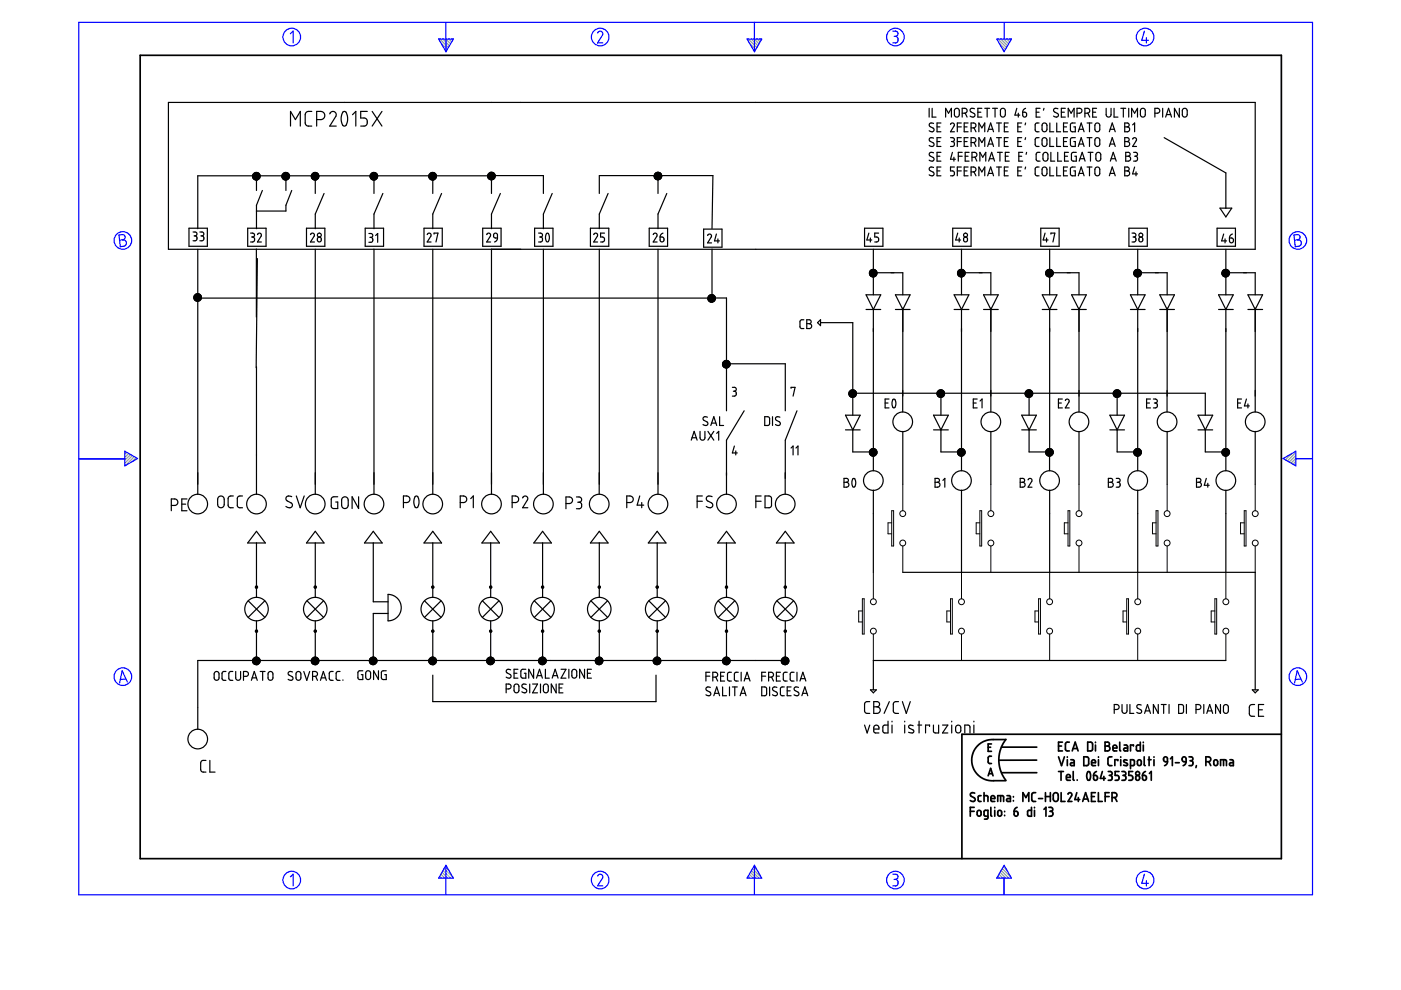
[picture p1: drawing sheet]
<svg xmlns="http://www.w3.org/2000/svg" width="297mm" height="210mm" viewBox="0 0 297 210" stroke-linecap="round" stroke-linejoin="round" font-family="sans-serif">
<g fill="none" stroke="#000" stroke-width=".36">
<path d="M29.7 11.7h242v170.4h-242zM209.5 158.4h.5M210.2 157.7h-.7v1.6h.7M210.5 156.8h2.7M210.6 156.8l-1.1 .1-1 .3-.8 .5-.7 .8-.5 .7-.4 1.1-.1 .9 .2 1.1 .3 .9 .7 .9 1.3 1 1.4 .4h3.4M212.3 158.4h7.5M213.3 156.8l-1 1.7-.5 2.2v1.3l.3 1.2 .4 1.1 .8 1.1M224.4 158.2h.7M225.3 157.4h-.9v1.8h.9M226.7 157.4h-.5l-.3 .3 .1 1.3 .2 .2h.5M227.3 159.2l.7-1.8 .6 1.8M227.5 158.7h.9"/>
<path d="M230.6 157.4h.7l.3 .2v1.3l-.2 .3h-.8zM232.3 157.4v.1M232.3 158v1.2M234.3 157.4h.7l.2 .2-.1 .5-.3 .1 .4 .1 .1 .3v.4l-.3 .2h-.7zM234.3 158.2h.5M236 158.6h.8l-.2-.5-.3-.1-.2 .1-.1 .9 .1 .2h.7M237.4 157.4v1.6l.2 .2M238.3 158h.6l.2 .3v.9h-.6a.31 .31 0 0 1-.3-.3 .31 .31 0 0 1 .3-.3h.6M240.3 158.2v-.2h-.6v1.2M241.8 157.4v1.8h-.7l-.2-.2 .1-.9 .3-.1h.5M242.4 157.4v.1M242.4 158v1.2"/>
<path d="M271.7 155.7h-67.8v26.4M205.7 172h.8M206.5 171.2h-.8v1.9M206.7 168.2l-.7-.1-.3 .4 .2 .3 .8 .4v.5l-.2 .2-.8-.2M207.2 172l.5-.2 .3 .3v.6l-.3 .3-.5-.2zM208 168.7h-.4l-.2 .2v.9l.2 .1h.4M208.6 168.7l.8 .1 .1 1.1M208.6 168.1v1.8M209.5 173.1h-.6l-.2-.2-.1-.9 .2-.2h.7v1.6l-.2 .3h-.6M209.5 164.5l.5-1.6 .5 1.6M209.7 164h.7M210.1 169.3h.8l-.1-.5-.2-.1-.4 .1-.1 .9 .2 .2h.6"/>
<path d="M210.1 171.2v1.7l.2 .2M210.2 160.3h-.4l-.3 .3v1.1l.7 .2M210.9 171.2v.1M210.9 171.8v1.3M211.5 169.9v-1.2h1.2l.1 1.2M211.6 172l.4-.2 .3 .3 .1 .6-.3 .3-.5-.2zM212.2 168.7v1.2M212.3 163.8h7.5M213 172v.1M213 172.8v.2M213.5 168.7h.5l.2 .2v1h-.5a.31 .31 0 0 1-.3-.3 .31 .31 0 0 1 .3-.3h.5M214.9 168.9v.1"/>
<path d="M214.9 169.7v.1M215 172l.8 .1v.8l-.3 .2-.4-.2zM215.6 171.2l-.4 .3-.2 .5M216.9 169.9v-1.8l.6 1 .6-1v1.8M218.7 171.2v1.9l-.7-.1-.1-1 .2-.2h.6M219.3 171.2v.1M219.3 171.8v1.3M219.6 168.1h-.6l-.2 .3v1.3l.2 .2h.6M219.8 161.2h-8M220.2 169.3h.8M221.3 171.6l.5-.4v1.9M221.7 168.1v1.8"/>
<path d="M221.7 168.9h1M222.4 171.2h.5l.3 .2-.1 .5-.3 .1M222.6 172h.2M222.7 168.1v1.8M222.8 172l.4 .3v.5l-.3 .2-.5 .1M223.4 168.3l.5-.2 .4 .3v1.2l-.3 .3h-.3l-.3-.3-.1-1zM224.4 160.5l.7 1.8 .6-1.8M224.4 163.6h1.1M225 163.6v1.8M225 168.1v1.8h.8M226.1 164.8h.8l-.1-.5-.4-.1-.2 .2-.1 .8 .2 .2h.6M226.3 160.5v.1"/>
<path d="M226.3 161.1v1.2M226.4 168.4a.4 .4 0 0 1 .4-.3 .4 .4 0 0 1 .4 .2v.3l-.8 1.3h.9M227 161.1h.5l.3 .2v1h-.6a.31 .31 0 0 1-.3-.3 .31 .31 0 0 1 .3-.3h.6M227.5 163.6v1.6l.3 .2M228.3 168.1l-.4 1.4h1M228.4 165.4h.1M228.6 169.1v.8M229.6 169.9l.6-1.8 .6 1.8M229.7 169.4h.9M229.8 160.5h.7l.3 .3v1.2l-.2 .3h-.8zM230.6 163.7a.53 .53 0 0 1 .5 .2 .53 .53 0 0 1 .1 .5l-.1 .7a.34 .34 0 0 1-.4 .3 .34 .34 0 0 1-.2-.4l-.1-.6zM231.4 168.9h.6"/>
<path d="M231.4 161.7h.9v-.3l-.2-.3-.5 .1-.2 .9 .2 .2h.7M231.9 164.4h.6l.1 .2 .1 .5-.2 .3h-.3l-.3-.1zM232.2 168.1h-.8v1.8h.8M232.5 163.6l-.4 .3-.2 .5M232.9 168.1v1.8h.8M232.9 160.5v.1M232.9 161.1v1.2M233.7 163.6l-.4 1.4h1.1M234 164.6v.8M234.3 168.9h.9M235 163.6h.4l.3 .2 .1 .3-.4 .3M235.2 168.1h-.9v1.8"/>
<path d="M235.2 164.4h.2M235.4 164.4l.4 .2v.5l-.3 .3h-.5M235.8 160.5h-.6l-.3 .4v1.2l.3 .2h.6M235.8 169.1h.6l.3-.2 .1-.4-.1-.3-.9-.1v1.8M236.4 169.1l.4 .8M237 161.3v-.2h-.6v1.2M237.3 163.6h-.9v.8h.6l.3 .4-.2 .6h-.7M237.6 160.5v.1M237.6 161.1v1.2M237.9 163.6h.4l.3 .2 .1 .4-.4 .2M238.1 164.4h.2M238.3 164.4l.4 .3v.5l-.3 .2h-.5"/>
<path d="M239 161.2l-.4-.1a.27 .27 0 0 0-.3 .1 .27 .27 0 0 0 .1 .4l.5 .2a.33 .33 0 0 1 0 .5 .33 .33 0 0 1-.5 0l-.2-.1M239.7 162.3l.8-.1v-.9l-.2-.2h-.6v1.9M240.2 163.6h-.9v.8h.6l.3 .3-.2 .7h-.7M240.9 164.5l.3-.1 .3 .1 .1 .6-.1 .2-.4 .1-.2-.1zM241.2 161.3l.2-.2 .5 .1 .1 .8-.2 .2-.3 .1-.3-.2zM242.2 164.4l.8 .1v.8l-.5 .1-.2-.1zM242.6 160.5v1.6l.2 .2M242.9 163.6l-.5 .3-.2 .5M243.4 161.1h.7M243.6 160.5v1.8M243.7 164l.4-.4v1.8M244.7 160.5v.1"/>
<path d="M244.7 161.1v1.2M246.8 160.5h.4l.3 .1v.9l-.7-.1-.1-.6zM247.5 161.5l-.1 .5-.5 .3M248.2 160.9l.4-.4v1.8M249.2 161.7h.8M250.7 160.6l.4-.1 .3 .1 .1 .9h-.5l-.3-.2zM251.5 161.5l-.1 .5-.6 .3M252.1 160.5l.7 .1 .1 .4-.4 .3M252.3 161.3h.2M252.5 161.3l.4 .2v.5l-.2 .3h-.6M253.7 162.3l-.1 .5M255.7 161.5l.8-.1 .2-.3-.1-.4-.3-.2h-.6v1.8"/>
<path d="M256.3 161.5l.4 .8M257.4 161.2l.5-.1 .3 .3-.1 .7-.2 .2-.5-.2zM258.8 162.3v-1.2l1.1 .1 .1 1.1M259.4 161.1v1.2M260.8 161.1h.5l.2 .3v.9h-.5a.31 .31 0 0 1-.3-.3 .31 .31 0 0 1 .3-.3h.5"/>
<circle cx="241.2" cy="164" r=".42"/>
</g>
<g fill="none" stroke="#00f" stroke-width=".25">
<path d="M16.7 4.7h261.6v185h-261.6zM61.6 7.2l.5-.6v2.5M93 8.3h3.1l-1.5 2.7zM94.6 4.7v6.3M126.7 7l.5-.4 .5 .3 .1 .5-1.1 1.7h1.1M158.4 8.3h3.1l-1.5 2.7zM160 4.7v6.3M189.3 6.6h.7l.3 .3v.6l-.5 .2M189.6 7.7h.2M189.8 7.7l.5 .3 .1 .7-.4 .4h-.7M211.3 8.3h3.1l-1.5 2.7zM212.9 4.8v3.5"/>
<path d="M242.6 6.6l-.5 2h1.4M243.1 8v1.1M25.2 49.8l.9-.1 .3 .3 .1 .5-.5 .3 .5 .1 .3 .5v.3l-.4 .5-.9 .1zM26 50.8l-.7 .1M274.3 49.8l.9-.1 .3 .3 .1 .5-.5 .3 .6 .2 .1 .2 .1 .5-.3 .4-1 .2zM275.1 50.8l-.6 .1M16.8 97.3h9.7M26.5 95.7l2.7 1.5-2.7 1.6zM272.1 97.2l2.6-1.5v3.1zM278.3 97.2l-3.6 .1M26.7 144l-1.2 .1M27 144.6l-1.1-2.4-.5 2.6"/>
<path d="M275.8 144l-1.2 .1M276.1 144.6l-1.1-2.4-.5 2.6M61.6 185.9l.5-.5v2.4M94.6 183.5v6.2M94.6 183.5l1.5 2.7h-3.1zM126.7 185.8l.2-.3 .5-.1 .4 .4-.1 .4-1 1.6h1.1M160 183.5v6.2M160 183.5l1.5 2.7h-3.1zM189.3 185.4h.7l.3 .2 .1 .5-.6 .4M189.6 186.5h.2M189.8 186.5l.6 .3v.7l-.3 .3h-.8M212.9 186.2v3.5"/>
<path d="M212.9 183.5l1.5 2.7h-3.1zM242.6 185.4l-.5 1.9h1.4M243.1 186.7v1.1"/>
<circle cx="61.9" cy="7.9" r="1.87"/>
<circle cx="127.3" cy="7.9" r="1.87"/>
<circle cx="189.8" cy="7.9" r="1.87"/>
<circle cx="242.8" cy="7.9" r="1.87"/>
<circle cx="26" cy="51" r="1.87"/>
<circle cx="275.2" cy="51" r="1.87"/>
<circle cx="26" cy="143.5" r="1.87"/>
<circle cx="275.2" cy="143.5" r="1.87"/>
<circle cx="61.9" cy="186.6" r="1.87"/>
<circle cx="127.3" cy="186.6" r="1.87"/>
<circle cx="189.8" cy="186.6" r="1.87"/>
<circle cx="242.8" cy="186.6" r="1.87"/>
</g>
<g fill="none" stroke="#000" stroke-width=".25">
<path d="M35.7 21.7h230.4v31.2h-230.4zM53.7 37.3l-.1 .2M54.1 36.6l-.5 .5M54.2 37.3l-.5 .5M54.2 36.6l-.6 .6M54.3 36.6l-.7 .8M54.4 38.2h.1M54.4 37.3v3.1M54.4 37.7l.7-.7-1.1 1.1M54.4 37.3l-.6 .6M54.4 38.1l-.1 .1M54.4 37.9l-.3 .2"/>
<path d="M54.4 37.7l-.4 .4M54.4 37.3l-.7 .6M54.4 36.7l-.8 .9M54.4 36.6l-.7 .7M54.4 37.2l-.1 .1M54.4 37l-.3 .3M54.4 36.6h.1M54.6 36.6l-1 1M54.6 36.6l-.2 .2M54.7 36.7l-1.1 1M54.8 36.7l-.4 .4M54.9 36.7l-.5 .5"/>
<path d="M54.9 36.8l-.5 .5M55 36.9l-1.2 1.1M55 36.9l-1.1 1.1M55.1 37.7l-.4 .4M55.1 37.6l-.5 .5M55.1 37.1l-.7 .8M55.1 37.2l-.9 .9M55.1 37.4l-.7 .8M55.2 37.4l-.8 .7M59.9 37.3l-.1 .1M60.1 37.3l-.3 .3M60.3 36.6l-.5 .5"/>
<path d="M60.3 37.3l-.4 .4M60.4 36.6l-.6 .6M60.6 36.6l-.7 .7M60.6 37.3v3.1M60.6 36.6l-.8 .9M60.6 37.9l-.3 .2M60.6 37.7l-.4 .4M60.6 37.4l-.5 .6M60.6 37.3h.1M60.6 37l-.3 .3M60.6 36.7l-.5 .6M60.8 36.6l-1 1"/>
<path d="M60.8 37.3l-.2 .2M60.9 36.6l-.3 .2M60.9 36.7l-.3 .3M61 37.3l.3-.3-1.1 1.1M61 36.7l-1.1 1.1M61 37.3l-.4 .4M61.1 36.7l-1.2 1.2M61.1 36.8l-1.1 1.1M61.2 36.9l-.4 .4M61.2 36.9l-1.1 1.1M61.2 37.3l-.6 .6M61.3 37.7l-.3 .4"/>
<path d="M61.3 37.1l-.1 .2M61.3 37.6l-.5 .5M61.4 37.2l-1 .9M61.4 37.4l-.8 .8M61.4 37.4l-.9 .8M61.6 26.7v-3.1l1 1.8 1.1-1.8v3.1M66.1 23.6l-.9 .1-.3 .2-.2 .4 .1 2.1 .5 .3h.8M66.2 37.3l-.2 .2M66.3 37.3l-.3 .3M66.5 36.6l-.4 .5M66.6 37.3l-.5 .5M66.6 36.6l-.6 .6"/>
<path d="M66.8 36.6l-.8 .8M66.8 38.2h.1M66.8 37.3v3.7M66.8 37.9l-.2 .2M66.8 37.4l-.5 .6M66.8 37.3l-.6 .6M66.8 37l-.7 .7M66.8 36.6l-.7 .7M66.8 36.7l-.5 .6M66.9 37.3h-.1M66.9 36.6h-.1M67 36.6l-1 1"/>
<path d="M67.1 36.6l-.3 .2M67.1 37.3l-.8 .7M67.1 25.4h1l.5-.3 .3-.6-.3-.6-.5-.3h-1v3.1M67.2 36.7l-.4 .3M67.2 36.7l-.6 .6M67.3 37.3l-.8 .8M67.3 36.7l-.6 .6M67.4 36.8l-1.2 1.1M67.4 36.9l-.6 .6M67.5 37.3l-.7 .6M67.5 36.9l-.4 .4M67.5 37l-1.1 1.1"/>
<path d="M67.5 37.7l-.3 .4M67.5 37l-.2 .3M67.6 37.6l-.5 .5M67.6 37.1l-.2 .2M67.6 37.2l-1 .9M67.6 37.4l-.8 .8M67.6 37.4l-.7 .8M69.9 24.2l.3-.4 .3-.2 .7 .3v.8l-1.3 2h1.4M72.7 23.7l.4-.1 .3 .2 .3 .9-.1 1.2-.2 .6-.3 .2-.4-.1-.4-1 .1-1zM74.7 24.3l.7-.7v3.1M77.9 23.6h-1.4v1.4l.9 .1 .4 .2 .1 .4-.1 .6-.3 .3-1 .1M78.6 37.3l-.1 .2"/>
<path d="M78.9 23.6l2.1 3.1M79 36.6l-.5 .5M79.1 36.6l-.6 .6M79.2 36.6l-.7 .7M79.3 38.2h.1M79.3 37.3v3.7M79.3 37.3l-.6 .6M79.3 38.1l-.1 .1M79.3 37.9l-.3 .2M79.3 37.4l-.6 .6M79.3 37l-.8 .7M79.3 36.7l-.8 .9"/>
<path d="M79.3 36.6l-.8 .8M79.3 37.3h.1M79.4 36.6h-.1M79.5 36.6l-1 1M79.5 36.6l-.2 .2M79.5 37.3l-.2 .2M79.6 36.7l-.3 .3M79.7 36.7l-1.1 1.1M79.7 37.3l.3-.3-1.1 1.1M79.8 36.7l-1.2 1.2M79.8 37.3l-.9 .8M79.8 36.8l-.5 .5"/>
<path d="M79.9 36.9l-.5 .4M79.9 36.9l-1.1 1.1M80 37.7l-.4 .4M80 37.6l-.5 .5M80 37.1l-.1 .2M80.1 37.2l-1 .9M80.1 37.4l-.8 .8M80.1 37.4l-.8 .7M81 23.6l-2.1 3.1M91.1 37.9l.7-.6v3.7M91.1 37.3l-.2 .2M91.3 37.3l-.3 .3"/>
<path d="M91.4 36.6l-.4 .5M91.5 37.3l-.5 .5M91.5 36.6l-.6 .6M91.7 36.6l-.8 .8M91.8 38.2h.1M91.8 38.1l-.1 .1M91.8 37.9l-.3 .2M91.8 37.4l-.6 .6M91.8 37l-.8 .7M91.8 36.6l-.7 .7M91.8 37.2l-.1 .1M91.8 37.1l.3-.4-.7 .6"/>
<path d="M91.8 36.7l-.6 .6M91.8 37.3h.1M91.8 36.6h.1M91.9 36.6l-1 1M92 36.6l-.2 .2M92 37.3l-.8 .7M92.2 37.3l-.4 .5M92.3 36.8l-1.2 1.1M92.3 36.9l-.5 .6M92.4 36.9l-.4 .4M92.4 37l-.3 .3M92.4 37.3l-.9 .8"/>
<path d="M92.4 37.7l-.3 .4M92.5 37l-1.2 1.1M92.5 37.6l-.5 .5M92.5 37.1l-.1 .2M92.5 37.2l-.7 .7M92.5 37.4l-.7 .8M92.5 37.4l-.7 .7M103.4 37.4l.8-.9-.8 .9M103.8 37.3l-.4 .3M104 37.3l-.5 .5M104 37.2h11.2M104 36.5l-.6 .7"/>
<path d="M104.2 37.3h-62.3v11.2M104.2 37.3v3.7M104.2 37.3l-.6 .6M104.2 38.1h.1M104.2 37.9l-.2 .2M104.2 37.4l-.5 .6M104.2 37l-.7 .7M104.2 37.2l-.1 .1M104.2 36.7l-.5 .6M104.2 37.3h.1M104.3 36.5l-.1 .1M104.4 37.3l.4-.4-.6 .6"/>
<path d="M104.4 36.6l-1 .9M104.5 37.3l-.8 .7M104.5 36.6l-.3 .2M104.6 36.6l-.7 .7M104.6 36.6l-.4 .5M104.7 37.3l-.5 .5M104.7 36.7l-1.1 1.1M104.8 36.7l-.6 .6M104.9 37.7l-.3 .3M104.9 37.3l-.9 .8M104.9 37l-1.1 1M104.9 37.6l-.4 .5"/>
<path d="M105 37.1l-.2 .2M105 37.4l-.7 .7M105 37.3l-.8 .8M105 37.2l-.8 .7M115.2 37.3v3.7M127.1 37.3v3.7M127.1 37.2h24.1l-.2 11.3M138.7 37.3h.1M138.9 37.3l-.2 .1M138.9 37.3l-.2 .2M139.1 37.3l-.4 .3M139.1 36.6l-.3 .4"/>
<path d="M139.4 36.5l-.7 .7M139.4 37.3l-.5 .5M139.4 36.5l-.7 .8M139.6 37.3l-.6 .6M139.6 36.5l-.8 .8M139.8 36.6l-.8 .7M139.8 37.3l-.7 .7M139.8 36.6l-1 1.1M140 36.7l-1.2 1.1M140 36.7l-.5 .6v3.7M140 37.3l-.8 .8M140.1 36.8l-1.2 1.1"/>
<path d="M140.1 36.9l-1.1 1.1M140.2 36.9l-.4 .4M140.2 37.7l-.3 .3M140.2 37l-1 1.1M140.3 37.3l-.9 .8M140.3 37l-.3 .3M140.3 37.1l-.2 .2M140.3 37.5l-.7 .6M140.3 37.4l-.7 .7M140.3 37.2l-1 .9M197 23v1.8M197.6 23v1.8h.9"/>
<path d="M197.9 26.2l-.6-.1-.3 .4 .2 .3 .8 .5v.4l-.5 .2-.5-.2M197.9 29.3l-.6-.1-.3 .4 .2 .4 .8 .4v.5l-.5 .2-.5-.3M197.9 32.4l-.7-.1-.2 .4 .1 .3 .9 .5v.5l-.5 .2-.5-.2M197.9 35.5l-.6-.1-.3 .5 .1 .3 .9 .4v.5l-.5 .2-.5-.2M198.7 26.9h.6M198.7 30h.6M198.7 33.1h.6M198.7 36.2h.6M199.5 35.4h-.8v1.9h.8M199.5 26.1h-.8v1.8h.8M199.5 29.2h-.8v1.9h.8M199.5 32.3h-.8v1.9h.8"/>
<path d="M200.5 24.8v-1.8l.6 1 .6-1v1.8M201.5 26.4l.3-.3 .5 .2v.3l-.8 1.3h.9M201.5 29.2h.6l.2 .2-.1 .5-.3 .1M201.7 30h.2M201.9 30l.4 .2v.6l-.2 .2-.6 .1M201.9 32.3l-.4 1.5h1.1M202.2 33.3v.9M202.4 35.4h-.9v.8l.6 .1 .3 .3-.2 .6-.7 .1M202.5 23.1l.5-.1 .4 .3v1.1l-.4 .4h-.4l-.2-.3v-1.1zM203 26.9h.8M203 30h.8M203 36.2h.8"/>
<path d="M203.2 33.1h.8M203.8 26.1h-.8v1.8M203.8 29.2h-.8v1.9M203.8 35.4h-.8v1.9M204 24l.9-.2 .1-.4-.1-.3-.9-.1v1.8M204 32.3h-.8v1.9M204.4 26.9h.6M204.4 30h.6M204.4 36.2h.6M204.6 24l.4 .8M204.6 33.1h.7M205.3 35.4h-.9v1.9h.9"/>
<path d="M205.3 26.1h-.9v1.8h.9M205.3 29.2h-.9v1.9h.9M205.5 32.3h-.9v1.9h.9M205.9 27.1l.9-.2 .1-.3-.2-.4-.8-.1v1.8M205.9 30.2l.9-.1 .1-.4-.2-.4-.8-.1v1.9M205.9 36.4l.9-.1 .1-.3-.1-.4-.9-.2v1.9M206.1 33.3l.8-.1 .2-.2-.1-.5-.3-.2h-.6v1.9M206.5 27.1l.4 .8M206.5 30.2l.4 .9M206.5 36.4l.4 .9M206.6 23.1l-.6-.1-.3 .2v.3l.9 .7 .1 .4-.4 .2-.6-.2M206.7 33.3l.4 .9"/>
<path d="M207.3 23.8h.7M207.5 27.9v-1.8l.7 1 .6-1v1.8M207.5 31.1v-1.9l.7 1 .6-1v1.9M207.5 37.3v-1.9l.7 1 .6-1v1.9M207.8 34.2v-1.9l.6 1 .6-1v1.9M208.2 23h-.9v1.8h.9M208.8 23h1M209.3 23v1.8M209.4 27.9l.6-1.8 .7 1.8M209.4 31.1l.6-1.9 .7 1.9M209.4 37.3l.6-1.9 .7 1.9M209.6 27.4h.9"/>
<path d="M209.6 30.5h.9M209.6 36.8h.9M209.6 34.2l.6-1.9 .7 1.9M209.8 33.7h.9M210.4 23h1.1M211 23v1.8M211.3 26.1h1M211.3 29.2h1M211.3 35.4h1M211.5 32.3h1M211.8 26.1v1.8M211.8 29.2v1.9"/>
<path d="M211.8 35.4v1.9M212 32.3v1.9M212.2 23.2l.6-.2 .3 .3v1.1l-.3 .4h-.4l-.3-.3zM212.9 26.9h.7M212.9 30h.7M212.9 36.2h.7M213.1 33.1h.7M213.8 35.4h-.9v1.9h.9M213.8 26.1h-.9v1.8h.9M213.8 29.2h-.9v1.9h.9M214 32.3h-.9v1.9h.9M215.6 23l-.4 1.4h1"/>
<path d="M215.8 26.9h.6M215.8 30h.6M215.8 36.2h.6M215.9 24v.8M216 33.1h.6M216.6 35.4h-.8v1.9h.8M216.6 26.1h-.8v1.8h.8M216.6 29.2h-.8v1.9h.8M216.8 23.8h.5l.3 .2 .1 .5-.2 .2-.3 .1-.3-.2zM216.8 32.3h-.8v1.9h.8M217.4 23l-.4 .3-.2 .5M217.4 26.1l-.1 .4"/>
<path d="M217.4 29.2l-.1 .4M217.4 35.4l-.1 .4M217.7 32.3l-.1 .4M219.7 23.8h.6M220.3 26.1h-.6l-.2 .3 .1 1.4 .7 .1M220.3 29.2h-.6l-.2 .3 .1 1.4 .7 .2M220.3 35.4h-.5l-.3 .4v1.2l.3 .3h.5M220.5 32.3h-.5l-.3 .3 .1 1.4 .2 .2h.5M220.5 23h-.8v1.8h.8M221 29.4l.6-.2 .3 .3 .1 1.1-.4 .4h-.4l-.3-.4zM221 35.6l.6-.2 .3 .3 .1 1.1-.4 .5-.5-.2-.2-.2zM221 26.2l.6-.1 .3 .3 .1 1.1-.4 .4h-.4l-.3-.4z"/>
<path d="M221.2 32.5l.6-.2 .3 .3 .1 1.2-.3 .3h-.4l-.3-.2zM221.3 23l-.1 .4M222.6 35.4v1.9h.8M222.6 26.1v1.8h.8M222.6 29.2v1.9h.8M222.8 32.3v1.9h.8M224 35.4v1.9h.9M224 26.1v1.8h.9M224 29.2v1.9h.9M224.3 32.3v1.9h.8M224.3 23.1l-.6-.1-.3 .4 .1 .3 .8 .5 .1 .4-.4 .2-.6-.2M225 23.8h.7"/>
<path d="M225.5 26.9h.6M225.5 30h.6M225.5 36.2h.6M225.7 33.1h.6M225.9 23h-.9v1.8h.9M226.3 35.4h-.8v1.9h.8M226.3 26.1h-.8v1.8h.8M226.3 29.2h-.8v1.9h.8M226.5 24.8v-1.8l.6 1 .6-1v1.8M226.5 32.3h-.8v1.9h.8M228 26.1h-.8l-.2 .3-.1 1.2 .3 .3h.8v-1h-.3M228 29.2h-.8l-.2 .3-.1 1.2 .3 .3 .8 .1v-1.1h-.3"/>
<path d="M228 35.4h-.7l-.3 .3-.1 1.2 .4 .4h.7v-1.1h-.3M228.2 32.3h-.7l-.3 .3v1.2l.3 .4h.7v-1.1h-.3M228.3 24l1-.2 .1-.4-.2-.3-.9-.1v1.8M228.6 27.9l.6-1.8 .6 1.8M228.6 31.1l.6-1.9 .6 1.9M228.6 37.3l.6-1.9 .6 1.9M228.8 27.4h.9M228.8 30.5h.9M228.8 36.8h.9M228.8 34.2l.6-1.9 .7 1.9M229 33.7h.9M230 24h.6l.4-.2 .1-.4-.2-.3-.9-.1v1.8"/>
<path d="M230.5 26.1h1M230.5 29.2h1M230.5 35.4h1M230.6 24l.5 .8M230.7 32.3h1M231 26.1v1.8M231 29.2v1.9M231 35.4v1.9M231.2 32.3v1.9M231.7 23.8h.6M232.3 26.2l.4-.1 .5 .4v1l-.4 .4h-.3l-.3-.3-.1-1.1zM232.3 29.3l.5-.1 .4 .4v1l-.4 .4h-.3l-.3-.3-.1-1.1z"/>
<path d="M232.3 35.6l.5-.2 .4 .4v1.2l-.4 .3-.4-.1-.2-.3-.1-1zM232.5 32.4l.5-.1 .4 .4v1.1l-.4 .4-.4-.1-.2-.3-.1-1.1zM232.5 23h-.8v1.8h.8M234.5 23v1.5l.5 .3 .4-.1 .2-.3v-1.4M235.2 27.9l.6-1.8 .7 1.8M235.2 31.1l.6-1.9 .7 1.9M235.2 37.3l.6-1.9 .7 1.9M235.4 27.4h.9M235.4 30.5h.9M235.4 36.8h.9M235.4 34.2l.6-1.9 .7 1.9M235.6 33.7h.9"/>
<path d="M236.2 23v1.8h.8M237.6 23h1.1M238.2 23v1.8M238.5 26.1h.6l.3 .3v.3l-.4 .2 .3 .1 .2 .3v.3l-.3 .3h-.7zM238.5 29.2h.6l.3 .3v.3l-.4 .2 .3 .1 .2 .3-.1 .4-.2 .2-.7 .1zM238.5 35.4h.6l.3 .3-.1 .4-.3 .1 .4 .2 .1 .5-.4 .4h-.6zM238.5 26.9h.5M238.5 30h.5M238.5 36.2h.5M238.7 32.3h.7l.2 .3-.1 .4-.3 .1 .4 .2 .1 .2-.1 .4-.2 .2-.7 .1zM238.7 33.1h.5M239.3 23v1.8"/>
<path d="M239.9 24.8v-1.8l.7 1 .6-1v1.8M240.1 29.5l.4-.3 .4 .2v.4l-.8 1.3h.9M240.1 26.5l.5-.4v1.8M240.3 32.3h.6l.3 .3-.1 .4-.4 .1M240.6 33.1h.1M240.6 35.4l-.5 1.5h1.1M240.7 33.1l.4 .2 .1 .6-.3 .2-.6 .1M240.9 36.4v.9M241.9 23.1l.5-.1 .4 .3v1.1l-.3 .4h-.4l-.3-.3v-1zM244.9 24h.5l.4-.2 .1-.4-.2-.3-.8-.1v1.8M246.5 23v1.8M246.8 29.2l13.1 7.5v7.4"/>
<path d="M247.1 24.8l.7-1.8 .6 1.8M247.3 24.3h.9M250 23v1.8l-1-1.8v1.8M250.8 23.1l.5-.1 .4 .3v1.1l-.3 .4-.5-.1-.2-.3zM40.1 48.4h3.9v3.8h-3.9zM40.9 49.2h.6l.2 .2v.5l-.4 .1M41.1 50h.2M41.3 50l.4 .2v.6l-.2 .2-.6 .1M41.9 52.9v51.9M42.4 49.2h.5l.3 .2v.4l-.4 .2M42.6 50h.2M42.8 50l.4 .3v.5l-.3 .2-.5 .1"/>
<path d="M52.5 48.4h3.9v3.8h-3.9zM53.1 49.4h.5l.3 .2v.5l-.3 .1M53.3 50.2h.3M53.6 50.2l.4 .3-.1 .6-.2 .2h-.6M54.4 52.8v14.4M54.6 54.8l-.3 23.2M54.6 49.7l.3-.3 .5 .3v.3l-.8 1.3h.8M55.6 40.4l-1.2 3.1v5M61.8 40.4l-1.2 3.1v1.2h-6.2M65 48.4h3.9v3.8h-3.9zM65.8 49.7l.5-.3 .4 .4-.9 1.5h.9M66.8 52.9v51.9"/>
<path d="M67.4 50.4l.3-.2 .4 .3v.5l-.3 .3-.3-.1-.2-.2zM68.7 41l-1.9 4.4v3.1M77.4 48.4h3.9v3.8h-3.9zM78.2 49.5l.6 .1 .2 .2v.4l-.4 .1M78.4 50.3h.2M78.6 50.3l.4 .2v.6l-.2 .3h-.6M79.3 52.9v51.9M79.7 49.9l.4-.4v1.9M81.2 41l-1.9 4.4v3.1M89.9 48.4h3.9v3.8h-3.9zM90.6 49.7l.3-.3 .5 .3v.3l-.8 1.3h.8M91.8 52.9v51.9"/>
<path d="M92 49.6v-.2h.9l-.5 1.9M93.6 41l-1.8 4.4v3.1M102.3 48.4h3.9v3.8h-3.9zM103.2 49.7l.3-.3 .5 .3v.3l-.8 1.3h.8M104.2 52.9v51.9M104.7 49.6l.4-.2 .3 .2 .1 .9h-.5l-.3-.2zM105.5 50.5l-.2 .5-.4 .3M106.1 41l-1.9 4.4v3.1M113.3 48.4h3.9v3.8h-3.9zM114.2 49.4h.4l.4 .2v.5l-.4 .1M114.4 50.2h.2M114.6 50.2l.4 .3v.5l-.3 .3h-.5"/>
<path d="M115.2 52.9v51.9M115.9 49.5a.53 .53 0 0 1 .5 .2 .53 .53 0 0 1 .1 .5l-.1 .7a.35 .35 0 0 1-.4 .4 .35 .35 0 0 1-.3-.5v-.6zM117.1 41l-1.9 4.4v3.1M125.2 48.4h3.9v3.8h-3.9zM125.9 49.7l.3-.3 .5 .3v.4l-.8 1.2h.8M127.1 52.9l-.1 51.9M128.2 49.4h-.9v.8l.6 .1 .3 .3-.2 .6-.7 .1M128.9 41l-1.8 4.4v3.1M137.6 48.4h3.9v3.8h-3.9zM138.5 49.7l.4-.3 .4 .3v.4l-.8 1.2h.8M139.5 52.9v51.9M140 50.2l.7 .2 .1 .5-.1 .3-.4 .1-.3-.1z"/>
<path d="M140.6 49.4l-.5 .3-.1 .5M141.4 41l-1.9 4.4v3.1M149.2 48.6h3.9v3.8h-3.9zM150 49.9l.4-.3 .4 .3 .1 .2-.9 1.4h.9M151 52.8v10.4M151.9 49.6l-.4 1.5h1M152.2 50.7v.8M183.3 48.4h3.9v3.8h-3.9zM184.2 49.4l-.4 1.5h1M184.5 50.5v.8M184.7 57.2l-.3 .3M184.8 57.2l-.4 .4"/>
<path d="M185 57.1l-.7 .7M185.1 57.1l-.8 .8M185.2 58.1l-.5 .5M185.2 58.3l-.4 .4M185.2 57.8h6.2v4.7M185.2 52.9v9.6M185.2 58.5l-.2 .2M185.2 57.9l-.6 .6M185.2 57.2l-.9 .8M185.2 58.1l.6-.6-.6 .7M185.3 57.1l-.1 .1M185.4 57.1l-1 1"/>
<path d="M185.5 57.2l-1.1 1M185.5 57.2l-1.1 1.1M185.6 57.3l-1.1 1.1M185.7 57.4l-1.1 1.1M185.8 57.4l-.6 .6M185.8 58.4l-.2 .1M185.9 57.6l-1 1.1M185.9 58.1l-.6 .6M185.9 57.7l-.7 .7M185.9 57.8l-.8 .9M185.9 57.9l-.7 .7M185.9 58l-.6 .7"/>
<path d="M186.3 49.4h-.8v.8l.6 .1 .2 .3-.2 .6-.6 .1M202 48.4h3.9v3.8h-3.9zM203.1 49.4l-.5 1.5h1.1M203.4 50.5v.8M203.4 57.2l-.3 .3M203.5 57.2l-.4 .4M203.7 57.1l-.7 .7M203.8 57.1l-.8 .8M203.9 57.8h6.2v4.7M203.9 52.9v9.6M203.9 58.2l-.5 .4M203.9 57.7l-.7 .7"/>
<path d="M203.9 58.5l-.2 .2M203.9 57.4l-.8 .8M204 57.1l-1 .9M204 57.1l-1 1M204.1 57.2l-.2 .3M204.2 57.2l-1.1 1.1M204.3 57.3l-1.1 1.1M204.3 57.3l-.4 .5M204.4 50.4l.3-.2 .3 .2 .1 .5-.1 .3-.4 .1-.2-.2zM204.4 57.4l-1.2 1.1M204.4 57.4l-1.1 1.1M204.4 58.4l-.1 .1"/>
<path d="M204.5 57.5l-1.1 1.1M204.5 57.5l-.6 .7M204.6 57.6l-.7 .7M204.6 58.1l-.6 .6M204.6 57.7l-1 1 .3-.4M204.6 57.9l-.8 .8M204.6 58l-.7 .7M204.6 57.8l-.7 .8M220.7 48.4h3.9v3.8h-3.9zM221.6 49.4l-.4 1.5h1M221.9 50.5v.8M222.1 57.2l-.3 .3"/>
<path d="M222.2 57.2l-.5 .4M222.4 57.1l-.7 .7M222.5 57.1l-.8 .8M222.5 57.4l-.7 .8M222.5 52.9v9.6M222.5 57.8h6.3v4.7M222.5 58.2l.7-.7-1.1 1.1M222.5 58.5l-.1 .2M222.5 58.3l-.3 .4M222.5 58.1l-.4 .5M222.5 57.9l-.6 .6M222.5 57.7l-.7 .7"/>
<path d="M222.5 57.2l-.8 .8M222.7 57.1l-1 1M222.7 57.1l-.2 .2M222.8 49.6v-.2h.8l-.4 1.9M222.8 57.2l-.3 .3M222.9 57.2l-1.1 1.1M223 57.3l-1.1 1.1M223 57.3l-.5 .5M223.1 57.4l-1.1 1.1M223.1 57.4l-.6 .6M223.1 58.4l-.1 .1M223.2 57.6l-1 1.1"/>
<path d="M223.3 57.7l-.8 .7M223.3 58.1l-.6 .6M223.3 57.8l-.9 .9M223.3 58l-.7 .7M239.4 48.4h3.8v3.8h-3.8zM240 49.4h.5l.3 .2v.4l-.4 .2M240.2 50.2h.2M240.4 50.2l.4 .3v.5l-.2 .3h-.6M240.7 57.2l-.2 .3M240.9 57.2l-.5 .4M241.1 57.1l-.7 .7M241.2 57.1l-.8 .8"/>
<path d="M241.2 57.8h6.3v4.7M241.2 52.9v9.6M241.2 58.1l-.5 .5M241.2 58.5l-.2 .2M241.2 58.3l-.3 .4M241.2 57.9l-.6 .6M241.2 57.4l-.8 .8M241.2 57.2l-.8 .8M241.3 57.1l-.1 .1M241.4 57.1l-1 1M241.5 57.2l-.3 .3M241.5 50.4l.4-.2 .3 .2 .1 .5-.1 .3-.4 .1-.2-.1z"/>
<path d="M241.6 57.2l-1.1 1.1M241.6 57.3l-1.1 1.1M241.7 57.3l-.5 .5M241.8 57.4l-1.2 1.1M241.8 57.4l-.6 .6M241.8 58.4l-.1 .1M241.9 57.5l-.7 .6M241.9 57.5l-.7 .7M241.9 57.6l-1 1.1M242 58.1l-.6 .6M242 57.7l-.8 .7M242 57.8l-.9 .9"/>
<path d="M242 58l-.7 .7M242 57.9l-.8 .7M258 48.4h3.9v3.8h-3.9zM258.7 44.1h2.5l-1.3 1.9zM259.4 49.6l-.4 1.5h1.1M259.4 57.2l-.2 .3M259.6 57.2l-.5 .4M259.7 50.7v.8M259.8 57.1l-.7 .7M259.9 57.1l-.8 .8M259.9 57.8h6.2v4.7M259.9 52.9v9.6"/>
<path d="M259.9 58.2l-.4 .4M259.9 58.5l-.2 .2M259.9 58.3l-.3 .4M259.9 57.2l-.8 .8M260 57.1l-.1 .1M260.1 57.1l-1 1M260.2 57.2l-1.1 1M260.2 57.2l-1.1 1.1M260.3 57.3l-1.1 1.1M260.4 57.3l-1.2 1.1M260.5 57.4l-1.2 1.1M260.5 58.4l-.1 .1"/>
<path d="M260.5 57.5l-1.1 1.1M260.6 57.5l-.7 .7M260.6 57.6l-.7 .7M260.6 57.7l-1 1M260.6 58.1l-.5 .6M260.7 50.5l.7 .1 .1 .5-.1 .3-.3 .1-.3-.1zM260.7 57.9l-.9 .8M260.7 58l-.7 .7M260.7 57.8l-.8 .8M261.3 49.6l-.5 .4-.1 .5M41.6 62.4l-.4 .3M41.8 62.3l-.7 .6"/>
<path d="M41.8 62.3l-.7 .7M41.9 62.3l-.8 .9M41.9 63.2h112.1v23.9M41.9 63.7l-.1 .2M41.9 63.4l-.3 .4M41.9 63l-.6 .6M42 62.3l-.1 .1M42.1 62.3l-1 .9M42.2 62.3l-1.1 1.1M42.2 62.4l-1 1M42.3 62.4l-1.1 1.1M42.4 62.4l-1.1 1.1"/>
<path d="M42.5 62.5l-.6 .5M42.5 62.5l-1.2 1.1M42.6 62.6l-1.2 1.1M42.6 62.7l-1.1 1.1M42.6 63.5l-.3 .3M42.6 62.8l-1 1M42.7 62.8l-.8 .7M42.7 62.9l-1 1M42.7 63.2l-.6 .7M42.7 63l-.8 .8M42.7 63.1l-.7 .8M54.4 77.8v27"/>
<path d="M150.4 62.6l-.2 .2M150.6 62.5l-.5 .5M150.8 62.5l-.7 .7M150.9 62.5l-.8 .7M150.9 63.9l-.2 .2M150.9 63.7l-.3 .3M150.9 62.6l-.8 .8M151 62.5l-.9 1M151.1 62.5l-.2 .2M151.2 62.5l-1.1 1.1M151.2 62.5l-1 1.1M151.3 62.6l-1.1 1.1"/>
<path d="M151.4 62.7l-1.2 1.1M151.4 62.7l-1.1 1.1M151.5 62.8l-1.2 1.1M151.5 63.7l-.2 .2M151.6 62.8l-1.2 1.1M151.6 62.9l-1.1 1.1M151.6 63l-1 1M151.6 63l-.7 .8M151.7 63.5l-.6 .6M151.7 63.2l-.9 .9M151.7 63.4l-.7 .7M151.7 63.2l-.8 .7"/>
<path d="M153.6 77.8l-.1 .1M153.6 76.5l-.3 .4M153.8 76.5l-.6 .5M153.9 76.4l-.7 .8M154 77.8l-.3 .2M154 78h.1M154 77.2l-.5 .6M154 77.7v.1M154 76.4l-.8 .9M154 77.4l-.3 .4M154 77l-.7 .7M154 76.8l-.7 .8"/>
<path d="M154 76.6l-.8 .8M154.1 76.4h-.1M154.1 77.8h-.1M154.2 76.4l-.2 .2M154.2 76.5l-1 .9M154.3 77.8l-.3 .2M154.3 76.5l-1 1.1M154.4 76.5l-.4 .4M154.5 76.6l-1.1 1.1M154.5 77.8l-.2 .2M154.5 76.6l-.5 .5h12.5v10M154.6 76.7l-1.1 1.1"/>
<path d="M154.6 76.7l-.6 .6M154.7 76.8l-1.1 1.1 .2-.1M154.7 77l-.8 .8M154.7 77.5l-.2 .3M154.8 77l-1 1M154.8 77.4l-.6 .6M154.8 77.2l-.6 .6M154.8 77.2l-.9 .8M170.4 67.8h-.5l-.3 .3 .1 1.4 .7 .2M171 67.8h.7l.3 .3-.1 .3-.3 .2 .4 .2 .1 .5-.4 .4h-.7zM171 68.6h.6M173.3 68.4l.7-.6v1.2z"/>
<path d="M174 68.4h6.8v19.6M183.6 62.5h3.1l-1.5 3.1zM183.6 65.6h3.1M185.2 65.6v34.2M189.8 62.5h3.2l-1.6 3.1zM189.8 65.6h3.2M191.4 65.3v22.1M202.3 62.5h3.1l-1.5 3.1zM202.3 65.6h3.1M203.9 65.6v34.2M208.5 62.5h3.1l-1.5 3.1zM208.5 65.6h3.1"/>
<path d="M210.1 65.3v22.1M221 62.5h3.1l-1.6 3.1zM221 65.6h3.1M222.5 65.6v29.6M227.2 62.5h3.1l-1.5 3.1zM227.2 65.6h3.1M228.8 65.3v22.1M239.7 62.5h3.1l-1.6 3.1zM239.7 65.6h3.1M241.2 65.6v34.2M245.9 62.5h3.1l-1.5 3.1zM245.9 65.6h3.1"/>
<path d="M247.5 65.3v18.7M258.4 62.5h3.1l-1.6 3.1zM258.4 65.6h3.1M259.9 65.6v34.2M264.6 62.5h3.1l-1.6 3.1zM264.6 65.6h3.1M266.1 65.3v22.1M146.6 93.3l.6-1.8 .6 1.8M146.7 92.8h.9M148.4 91.5v1.4l.4 .4h.4l.2-.3 .1-1.5M150 88.5l-.7-.1-.2 .5 .9 .6v.6l-.5 .1-.4-.2M150.1 91.5l1.2 1.8"/>
<path d="M150.7 90.2l.6-1.9 .7 1.9M150.9 89.7h.9M151.3 91.5l-1.2 1.8M152 91.9l.4-.4v1.8M152.6 88.3v1.9h.8M155.3 82.1h.6l.2 .3-.1 .4-.3 .2M155.5 83h.2M155.7 83l.3 .1 .1 .6-.3 .3h-.5M155.7 94.6l-.4 1.4h1M156 95.6v.9M157.8 87.1l-3.8 6.2v11.5M162.1 88.3l.8 .1 .3 .2v1.2l-.3 .4h-.8z"/>
<path d="M163.8 88.3v1.9M165.4 88.5l-.8-.1-.2 .5 1 .6v.6l-.5 .1-.5-.2M167.7 82.3v-.2h.9l-.5 1.9M167.7 95l.4-.4v1.9M168.8 95l.4-.4v1.9M169 87.1l-2.5 6.2v11.5M179.3 88h3.1l-1.6 3.1zM179.3 91.1h3.1M180.2 84h.1M180.3 84l-.1 .1M180.4 82.7l-.4 .4M180.5 84l-.1 .1"/>
<path d="M180.6 82.7l-.6 .6M180.7 82.7l-.7 .7M180.7 84l-.2 .2M180.8 83.4h74.7v4.6M180.8 91.1v4.7h4.4M180.9 82.7l-.9 .8M180.9 82.7l-.9 .9M181 84l-.3 .2M181 82.7l-1 1M181.1 82.7l-1.1 1.1M181.2 84l-.3 .2M181.2 82.8l-1.1 1.1"/>
<path d="M181.3 82.8l-1.2 1.1M181.3 84l-.1 .2M181.4 82.9l-1.2 1.1M181.4 84h.1M181.4 83l-1 1M181.5 83l-1.2 1.1M181.5 83.1l-1 1.1M181.5 83.8l-.2 .2M181.5 83.2l-.8 .8M181.6 83.6l-.8 .6M181.6 83.4l-1 .8M181.6 83.5l-.5 .5"/>
<path d="M181.6 83.3l-.8 .7M184.8 95.2l-.4 .4M184.9 96.5l-.2 .1M184.9 95.1l-.5 .6M185.1 95.1l-.8 .8M185.1 96.5l-.2 .2M185.2 96.6l-.1 .1M185.2 96.4v.1M185.2 95.5l-.8 .8M185.2 96.1l-.4 .4M185.2 95.9l-.6 .6M185.2 95.7l-.7 .7"/>
<path d="M185.2 95.1l-.9 .8M185.3 95.1l-.9 1 .8-.8M185.4 96.5l-.2 .1M185.4 95.1l-.2 .2M185.5 95.2l-1.1 1M185.5 95.2l-.3 .4M185.6 95.3l-.4 .4M185.7 95.3l-1.2 1.1M185.7 96.5l-.3 .1M185.7 95.4l-.5 .5M185.8 95.4l-1.1 1.1M185.8 95.5l-.6 .7"/>
<path d="M185.8 95.5l-1 1.1M185.9 95.7l-.8 .8M185.9 95.7l-1 1M185.9 96.2l-.6 .5M185.9 95.9l-.8 .8M185.9 96.1l-.4 .4M185.9 95.8l-.6 .7M187.7 85.4h.6M188.5 84.6h-.8v1.9h.8M189.3 84.7a.55 .55 0 0 1 .6 .2 .55 .55 0 0 1 0 .6v.6a.36 .36 0 0 1-.5 .4 .36 .36 0 0 1-.2-.5l-.1-.7zM191.4 91.5v11.2M197.9 88h3.2l-1.6 3.1z"/>
<path d="M197.9 91.1h3.2M199.1 82.7l-.4 .4M199.3 82.7l-.6 .6M199.4 82.7l-.8 .7M199.5 91.1v4.7h4.4M199.5 83.4v4.6M199.6 82.7l-.9 .8M199.6 82.7l-.9 .9M199.6 84l-.2 .2M199.7 82.7l-1 1M199.8 82.7l-1.1 1.1M199.9 84l-.3 .2"/>
<path d="M199.9 82.8l-1.1 1.1M200 82.9l-1.1 1.1M200 82.9l-1.1 1.2M200.1 84h-.1M200.1 83l-1 1.1 1-1.1M200.2 83.8l-.4 .4M200.2 83.1l-1 1.1M200.2 83.2l-1 1M200.2 83.3l-.9 .9M200.3 83.5l-.8 .7M200.3 83.6l-.5 .4M200.3 83.4l-.7 .6"/>
<path d="M203.4 96.5h-.1M203.5 95.2l-.4 .4M203.6 95.1l-.5 .6M203.8 95.1l-.8 .8M203.8 96.5l-.2 .2M203.9 95.1l-.9 .8M203.9 95.7l-.7 .7M203.9 96.6l-.1 .1M203.9 95.9l-.6 .6M203.9 96.4l-.1 .1M203.9 95.5l-.8 .8M203.9 96.1l-.4 .4"/>
<path d="M203.9 95.2l-.9 .9M204 95.1l-.9 1M204.1 95.1l-.2 .2M204.1 96.5l-.2 .2M204.2 95.2l-1.1 1M204.2 95.2l-.3 .4M204.3 95.3l-1.1 1.1M204.3 96.5l-.2 .1M204.3 95.3l-.4 .5M204.4 95.4l-.5 .5M204.4 95.4l-1 1.1M204.5 95.5l-1 1.1 .1-.1"/>
<path d="M204.6 95.7l-.8 .8M204.6 96.2l-.6 .5M204.6 95.7l-1 1M204.6 96.1l-.4 .4M204.6 95.9l-.8 .8M204.6 95.8l-.6 .7M206.4 85.4h.6M207.2 84.6h-.8v1.9h.8M207.8 85l.4-.4v1.9M210.1 91.5v11.2M216.6 88h3.1l-1.5 3.1zM216.6 91.1h3.1"/>
<path d="M217.6 84h.1M217.8 82.7l-.4 .4M217.9 84l-.2 .1M218 82.7l-.6 .6M218.1 84l-.3 .2M218.1 82.7l-.8 .7M218.2 91.1v4.7h4.3M218.2 83.4v4.6M218.2 82.7l-.9 .8M218.3 82.7l-.9 .9M218.3 84l-.2 .2M218.4 82.7l-1 1"/>
<path d="M218.5 82.7l-1.1 1.1M218.5 84l-.2 .2M218.6 82.8l-1.1 1.1M218.7 84l-.2 .2M218.7 82.9l-1.1 1.1M218.7 82.9l-1.1 1.2M218.8 84h-.1M218.8 83l-1.1 1.1M218.8 83l-1 1M218.9 83.1l-.9 .9M218.9 83.2l-.8 .8M218.9 83.8l-.2 .2"/>
<path d="M218.9 83.3l-.9 .9M218.9 83.6l-.7 .6M218.9 83.4l-.6 .6M218.9 83.5l-.5 .5M222.1 96.5h-.1M222.2 95.2l-.4 .4M222.2 96.5l-.1 .1M222.3 95.1l-.6 .6M222.5 95.1l-.8 .8M222.5 95.2v4.6M222.5 96.1l-.3 .4M222.6 95.1l-.9 .8"/>
<path d="M222.7 95.1l-1 1 .8-.8M222.7 96.5l-.3 .2M222.7 95.1l-.2 .2M222.8 95.2l-1 1M222.9 95.2l-1.1 1.1M222.9 96.5l-.2 .2M223 95.3l-1.2 1.1M223 95.3l-1.1 1.1M223.1 95.4l-1.1 1.1M223.1 95.4l-.6 .6M223.2 95.5l-.7 .7M223.2 95.5l-1.1 1.1"/>
<path d="M223.3 95.7l-1.1 1M223.3 96.2l-.5 .4M223.3 95.7l-1 1M223.3 96.1l-.4 .4M223.3 95.9l-.8 .8M223.3 95.8l-.6 .7M224.4 85.4h.6M225.2 84.6h-.8v1.9h.8M225.9 84.9l.4-.3 .4 .4-.8 1.5h.8M228.8 91.5v11.2M235.3 88h3.1l-1.5 3.1zM235.3 91.1h3.1"/>
<path d="M236.5 82.7l-.4 .4M236.6 84l-.2 .1M236.7 82.7l-.7 .6M236.7 84l-.2 .2M236.8 82.7l-.8 .7M236.9 91.1v4.7h4.3M236.9 83.4v4.6M236.9 82.7l-.9 .8M237 82.7l-1 .9M237 84l-.3 .2M237.1 82.7l-1 1M237.2 82.7l-1.1 1.1"/>
<path d="M237.2 84l-.2 .2M237.3 82.8l-1.2 1.1M237.3 82.8l-1.1 1.1M237.4 82.9l-1.1 1.1M237.4 82.9l-1.1 1.2M237.4 84l-.2 .2M237.5 83l-1 1M237.5 83l-1.1 1.1M237.6 83.8l-.3 .2M237.6 83.1l-.9 .9M237.6 83.2l-1 1M237.6 83.6l-.7 .6"/>
<path d="M237.6 83.4l-.9 .8M237.6 83.3l-.7 .7M237.6 83.5l-.5 .5M240.8 96.5h-.1M240.8 95.2l-.3 .4M241 95.1l-.6 .6M241 96.5l-.2 .1M241.1 95.1l-.7 .8M241.2 96.6l-.1 .1M241.2 96.4l-.3 .3M241.2 95.9l-.6 .6M241.2 95.5l-.7 .8"/>
<path d="M241.2 95.3l-.8 .8M241.2 96.1l-.3 .4M241.2 95.7l-.7 .7M241.2 95.1l-.8 .8M241.3 96.5h-.1M241.4 95.1l-1 1M241.4 95.1l-.2 .2M241.5 96.5l-.3 .2M241.5 95.2l-1 1M241.6 95.2l-.4 .4M241.7 95.3l-.5 .4M241.7 95.3l-1.1 1.1"/>
<path d="M241.7 96.5l-.2 .1M241.8 95.4l-.6 .5M241.8 95.4l-1.1 1.1M241.9 95.5l-.7 .7M241.9 95.5l-1.1 1.1M242 95.7l-1 1M242 95.7l-.9 .8M242 96.2l-.3 .3M242 96.1l-.6 .6M242 95.8l-.8 .8M242 95.9l-.6 .6M243.1 85.4h.6"/>
<path d="M243.9 84.6h-.8v1.9h.8M244.5 84.6h.6l.2 .2v.4l-.3 .2M244.8 85.4h.2M245 85.4l.4 .3-.1 .6-.2 .2h-.6M247.4 82.8v4.6M247.5 91.5v11.2M254 88h3.1l-1.6 3.1zM254 91.1h3.1M255.5 91.1v4.7h4.4M259.5 95.2l-.4 .4M259.6 96.5l-.1 .1M259.7 95.1l-.6 .6"/>
<path d="M259.8 95.1l-.7 .8M259.8 96.5l-.2 .2M259.9 96.6l-.1 .1M259.9 96.4v.1M259.9 95.5l-.7 .8M259.9 95.1l-.8 .8M259.9 96.1l-.3 .4M259.9 95.9l-.5 .6M259.9 95.7l-.7 .7M259.9 95.1h.1M260.1 95.1l-1 1 .8-.9M260.1 95.1l-.2 .2"/>
<path d="M260.2 96.5l-.3 .2M260.2 95.2l-1.1 1M260.3 95.2l-.4 .4M260.3 96.5l-.2 .2M260.4 95.3l-1.2 1.1M260.5 95.4l-.6 .5M260.5 95.4l-1.1 1.1M260.6 95.5l-.7 .7M260.6 95.5l-1.1 1.1M260.6 95.7l-.8 .8M260.6 96.2l-.4 .4M260.6 95.7l-.9 1"/>
<path d="M260.7 95.9l-.8 .7M260.7 96.1l-.4 .4M260.7 95.8l-.6 .7M262.4 85.4h.6M263.2 84.6h-.8v1.9h.8M264.3 84.6l-.5 1.5h1.1M264.6 85.6v.9M266.1 91.5v11.2M36.3 107.2h.8l.4-.3 .2-.4-.2-.6-1.2-.1v2.5M38.5 106.9h.9M39.6 105.8h-1.1v2.5h1.1M46.3 105.4l.7-.2 .5 .4v1.5l-.5 .5h-.5l-.3-.5-.1-1.3z"/>
<path d="M49.5 105.2h-.8l-.3 .4v1.8l.3 .2 .8 .1M51.4 105.2h-.7l-.4 .4 .1 1.8 .3 .2 .7 .1M54.4 112.6l1.9 2.5h-3.8zM54.4 115.1v11.6M61.8 105.3l-.8-.1-.3 .2-.1 .4 .2 .4 1.1 .6v.6l-.4 .3-.9-.3M62.8 105.2l.8 2.5 .9-2.5M66.8 115.1v11.6M66.8 112.6l1.9 2.5h-3.7zM71.6 105.3l-1 .1-.4 .3v1.7l.4 .4h1v-1.4h-.4M72.6 105.5l.8-.1 .4 .5v1.4l-.4 .5h-.6l-.3-.4-.1-1.5zM76 105.3v2.5l-1.3-2.5v2.5M79.1 112.6l1.9 2.5h-3.7z"/>
<path d="M79.1 115.1v12.5h3.2M85.5 106.6h.8l.4-.3 .2-.6-.2-.4-.5-.1h-.7v2.5M88 105.3a.61 .61 0 0 1 .7 .1 .61 .61 0 0 1 .1 .7v.6l-.2 .7a.49 .49 0 0 1-.6 .1 .49 .49 0 0 1-.2-.6v-.8zM91.8 115.1v11.6M91.8 112.6l1.8 2.5h-3.7zM97.6 106.6l1.1-.2 .3-.4-.2-.6-.4-.2h-.8v2.5M99.8 105.7l.6-.5v2.5M104 112.6l1.9 2.5h-3.7zM104 115.1v11.6M108.6 106.6l1.1-.2 .3-.4-.2-.6-.4-.2h-.8v2.5M110.8 105.6l.5-.4h.4l.2 .3-.1 .5-1 1.7h1.1M115 112.6l1.9 2.5h-3.7z"/>
<path d="M115 115.1v11.6M120 106.8l.9-.1 .3-.1 .2-.6-.2-.4-.4-.2h-.8v2.5M122.2 105.4h.8l.3 .4-.1 .5-.4 .2M122.5 106.5h.3M122.8 106.5l.5 .2v.8l-.4 .3-.7 .1M127.1 112.6l1.8 2.5h-3.7zM127.1 115.1v11.6M132.9 106.6l1.1-.2 .3-.4-.2-.6-.4-.2h-.8v2.5M135.6 105.2l-.5 1.9h1.4M136.1 106.6v1.1M139.3 112.6l1.9 2.5h-3.7zM139.3 115.1v11.6"/>
<path d="M147.8 106.3h1.1M148.9 105.2h-1.1v2.5M151 105.3l-.9-.1-.4 .5 .3 .5 1 .6 .1 .6-.4 .3-1-.3M154 112.6l1.9 2.5h-3.7zM154 115.1v11.6M160.3 106.3h1.1M161.4 105.2h-1.1v2.5M162.2 105.2h1l.3 .3 .1 1.7-.4 .4-1 .1zM166.5 112.6l1.9 2.5h-3.8zM166.5 115.1v11.6M178.9 101.4l.7 .1 .3 .2-.1 .4-.3 .2 .3 .1 .2 .3-.1 .3-.3 .3h-.7zM178.9 102.3h.6"/>
<path d="M180.8 101.5a.49 .49 0 0 1 .5 .2 .49 .49 0 0 1 .1 .5l-.1 .8a.35 .35 0 0 1-.5 .2 .35 .35 0 0 1-.1-.4l-.1-.7zM185.2 103.9v17.4M198.2 101.4l.7 .1 .3 .2-.1 .4-.3 .2 .3 .1 .2 .3-.1 .3-.3 .3h-.7zM198.2 102.3h.6M199.9 101.9l.4-.5v1.9M203.9 103.9v17.4M216.3 101.4h.6l.3 .3v.4l-.4 .2 .4 .1 .1 .3v.3l-.3 .3h-.7zM216.3 102.3h.5M218 101.7l.3-.3 .4 .2 .1 .4-.8 1.3h.8M222.5 103.9v17.4M235 101.4l.7 .1 .2 .2-.1 .4-.3 .2 .4 .1 .1 .3v.3l-.3 .3h-.7zM235 102.3h.5"/>
<path d="M236.7 101.4l.5 .1 .3 .2-.1 .4-.3 .2M236.9 102.3h.2M237.1 102.3l.3 .1 .1 .6-.3 .3h-.5M241.2 103.9v17.4M253.7 101.4l.7 .1 .2 .2-.1 .4-.3 .2 .4 .1 .1 .3v.3l-.3 .3h-.7zM253.7 102.3h.5M255.8 101.4l-.5 1.5h1.1M256.1 102.5v.8M259.9 103.9v17.4M52.6 127.4l3.6 3.5M54.1 139.4l-.5 .4M54.2 139.3l-.6 .7"/>
<path d="M54.3 139.3l-.7 .8M54.4 131.6v8.4M54.4 140l.5-.5-1.2 1.1M54.4 139.8l-.8 .7M54.4 139.3l-.7 .7M54.4 139.9l-.1 .1M54.4 139.3v.1M54.6 139.4l-.8 .6M54.6 139.4l-1 .9M54.7 139.4l-.6 .6M54.8 139.4l-.4 .4M55 139.6l-.5 .4"/>
<path d="M55 139.7l-1.1 1.1M55.1 139.7l-.3 .3M55.1 139.8l-1.1 1.1M55.1 139.9l-.1 .1M55.1 140l-.7 .7M56.2 127.4l-3.6 3.5M65.1 127.4l3.5 3.5M66.5 139.4l-.4 .4M66.6 139.3l-.6 .7M66.8 131.6v8.4M66.8 139.3l-.8 .8M66.8 139.9l-.1 .1"/>
<path d="M66.8 139.7l-.3 .3M66.9 139.3l-.1 .1M67 139.4l-.7 .6M67.1 139.4l-1.1 1M67.2 139.4l-1.1 1.1M67.2 139.4l-.4 .4M67.3 139.5l-.5 .5M67.4 139.5l-1.2 1.2M67.4 139.6l-.6 .6M67.5 139.7l-.4 .3M67.5 139.7l-.7 .7M67.5 139.8l-1 1.1"/>
<path d="M67.6 139.9l-.2 .1M67.6 140l-1 .9M68.6 127.4l-3.5 3.5M78.7 139.4l-.3 .3M78.8 139.4l-.4 .4M79 139.3l-.7 .8M79.1 139.3l-.8 .8M79.2 139.3l-.9 1M79.3 139.3l-.7 .7M79.3 139.9l-.1 .1M79.3 139.4h.1M79.4 139.4l-1 1"/>
<path d="M79.5 139.4l-1.1 1.1M79.6 139.5l-1.1 1.1M79.6 139.5l-.3 .3M79.7 139.6l-.4 .4M79.8 139.7l-.4 .3M79.8 139.7l-1.1 1.1M79.9 139.8l-1.1 1.1M79.9 139.9l-.2 .1M82.3 126l1.2 .3 .7 .5 .6 .8 .3 1-.1 1-.5 1-1 .8-1 .2h-.2zM82.3 130.1h-3.2v9.9M90 127.4l3.5 3.5M91.4 139.4l-.4 .4"/>
<path d="M91.5 139.3l-.6 .7M91.7 139.3l-.8 .8M91.8 131.6v8.4l-.7 .6M91.8 139.3l-.7 .7M91.8 139.3v.1M91.9 139.4l-.7 .6M92 139.4l-1 1M92.1 139.4l-.7 .6M92.1 139.4l-1.1 1.1M92.2 139.5l-.5 .5M92.3 139.5l-1.2 1.2M92.3 139.6l-1.1 1.2"/>
<path d="M92.4 139.7l-.4 .3M92.4 139.7l-.3 .3M92.5 139.8l-1.1 1.1M92.5 139.9l-.1 .1M92.5 140l-1 .9M93.5 127.4l-3.5 3.5M102.3 127.4l3.5 3.5M103.6 139.4l-.3 .4M103.8 139.4l-.6 .5M103.9 139.3l-.7 .8M104 139.3l-.7 .7M104 131.6v8.4"/>
<path d="M104.1 139.3l-.7 .7M104.2 139.4l-.7 .6M104.2 139.6l-.5 .4M104.3 139.4l-1 1.1M104.4 139.4l-.2 .2M104.5 139.5l-1.1 1.1M104.5 139.5l-1.1 1.2M104.6 139.6l-1.1 1.1M104.6 139.6l-1.1 1.2M104.7 139.7l-.3 .3M104.7 139.8l-1.1 1M104.8 139.9l-.2 .1"/>
<path d="M104.8 139.9l-1 1M105.8 127.4l-3.5 3.5M113.3 127.4l3.5 3.5M114.6 139.4l-.3 .3M114.9 139.3l-.7 .7M114.9 139.3l-.7 .8M115 131.6v8.4M115.1 139.3l-.9 .9M115.1 139.3l-.7 .7M115.3 139.4l-1 1M115.3 139.4l-.6 .6M115.4 139.4l-1.1 1.2 .6-.6"/>
<path d="M115.4 139.5l-.5 .5M115.6 139.6l-.6 .4M115.6 139.6l-.4 .4M115.7 139.7l-1.2 1.1M115.7 139.8l-.2 .2M115.7 139.8l-1 1.1 .8-.9M115.8 139.9l-.1 .1M115.8 140l-.9 .9M116.8 127.4l-3.5 3.5M125.3 127.4l3.5 3.5M126.6 139.4l-.3 .3M126.9 139.3l-.7 .7"/>
<path d="M126.9 139.3l-.7 .8M127.1 131.6v8.4M127.1 139.3l-.9 .9M127.1 139.3l-.9 1M127.3 139.4l-1 1M127.3 139.4l-1 1.1M127.4 139.4l-1 1.2 1.1-1.1M127.6 139.5l-1.2 1.2M127.6 139.6l-1.1 1.1M127.7 139.6l-1.1 1.2 1.1-1.1M127.7 139.8l-.2 .2M127.8 139.8l-1.1 1.1"/>
<path d="M127.8 140l-.9 .9M127.8 139.9l-.9 1M128.8 127.4l-3.5 3.5M137.6 127.4l3.5 3.5M139.1 139.4l-.6 .5M139.2 139.3l-.7 .7M139.3 139.3l-.7 .7M139.3 131.6v8.4l.5-.5-1.1 1.2M139.4 139.3l-.9 .9M139.5 139.4l-.7 .6M139.6 139.4l-1.1 1M139.7 139.4l-.7 .6"/>
<path d="M139.7 139.4l-1.1 1.2M139.9 139.6l-.4 .4M140 139.7l-1.2 1.1M140 139.7l-1.1 1.1M140 139.8l-.2 .2M140.1 139.9l-1 1M140.1 140l-.9 .9M141.1 127.4l-3.5 3.5M152.3 127.4l3.5 3.5M153.7 139.4l-.5 .4M153.8 139.3l-.6 .7M154 139.3l-.8 .8"/>
<path d="M154 131.6v8.4M154.1 139.3l-.9 .9M154.2 139.4l-1 .9M154.3 139.4l-.7 .6M154.4 139.4l-1.1 1.1M154.5 139.5l-1.1 1.1M154.5 139.5l-1.1 1.2M154.6 139.6l-.4 .4M154.6 139.7l-1.1 1.1M154.7 139.7l-1 1.2M154.7 139.8l-.7 .7M154.8 140l-1 .9"/>
<path d="M154.8 139.9l-1 1M155.8 127.4l-3.5 3.5M164.7 127.4l3.6 3.5M166.2 139.4l-.5 .4M166.3 139.3l-.6 .7M166.4 139.3l-.7 .7M166.5 131.6v8.4M166.5 139.8l-.7 .7M166.5 139.3l-.8 .9M166.5 139.9l-.7 .7M166.5 139.5l-.8 .8M166.5 139.6l-.5 .4"/>
<path d="M166.5 139.3v.1M166.7 139.4l-.2 .2M166.8 139.4l-.6 .6M166.9 139.4l-.4 .4M167 139.5l-1.1 1.2M167.1 139.6l-1.1 1.2M167.1 139.7l-.4 .3M167.2 139.7l-1.1 1.2M167.2 139.8l-.3 .2M167.2 139.9l-.1 .1M167.2 140l-.9 .9M168.3 127.4l-3.6 3.5"/>
<path d="M191.4 121.3h74.7v25M45.6 142.5l.5-.1 .3 .4v1l-.3 .4h-.3l-.4-.3v-1.1zM47.9 142.4h-.6l-.2 .3v1.3l.2 .2 .6 .1M49.4 142.4h-.6l-.3 .4 .1 1.2 .1 .2 .7 .1M50 142.4v1.5l.5 .4 .3-.2 .2-.3v-1.4M51.6 143.4l.9-.1 .2-.3-.1-.4-.4-.2h-.6v1.9M53.3 144.3l.6-1.9 .6 1.9M53.5 143.7h.9M53.6 140.2l.2-.2h-11.9v14.6M54 140l-.4 .4M54.2 140l-.5 .5M54.4 140.9h.1"/>
<path d="M54.4 140h112.7M54.4 140l-.6 .7M54.4 140.8l-.1 .1M54.4 140.6l-.3 .3M54.4 140.4l-.4 .4M54.4 140.2l-.6 .5M54.4 140v.1M54.6 140l-.2 .3M54.9 140l-.5 .5M55 140l-.8 .9M55.1 140.5l-.4 .3M55.1 140.4l-.5 .5"/>
<path d="M55.1 140.2l-.7 .7M55.2 140.1l-.8 .8M55.2 142.4h1M55.7 142.4v1.9M56.9 142.6l.5-.2 .4 .3 .1 1.1-.4 .4-.5-.1-.2-.3zM62 142.5l-.6-.1-.3 .5 .1 .2 .8 .4 .1 .5-.4 .3-.6-.3M62.9 142.5l.4-.1 .5 .3v1.2l-.4 .3-.4-.1-.2-.3v-1zM64.4 142.4l.6 1.9 .7-1.9M66.2 140l-.2 .2M66.3 143.4l.9-.1 .1-.3-.1-.4-.3-.2h-.6v1.9M66.3 140l-.3 .3M66.6 140l-.5 .5"/>
<path d="M66.8 140.9h.1M66.8 140.8v.1M66.8 140.6l-.2 .3M66.8 140.4l-.4 .4M66.8 140.2l-.5 .5M66.8 140l-.6 .6M66.9 140l-.1 .1M66.9 143.4l.4 .9M67.1 140l-.8 .8M67.5 140.5l-.3 .3M67.5 140l-.7 .7M67.6 140.4l-.5 .5"/>
<path d="M67.6 140.2l-.7 .7M67.6 140.1l-.8 .8M67.9 144.3l.7-1.9 .6 1.9M68.1 143.7h.9M70.6 142.4h-.5l-.3 .3v1.3l.2 .2 .6 .1M72.1 142.4h-.6l-.2 .3v1.3l.2 .2 .6 .1M72.7 144.1v.2M76.9 142.2h-.7l-.3 .3v1.2l.1 .3 .9 .1v-1.1h-.3M77.7 142.4l.4-.2 .5 .4v1.1l-.4 .4-.3-.1-.3-.2-.1-1.1zM78.6 140l-.3 .3M79.1 140l-.6 .6M79.2 140l-.6 .7"/>
<path d="M79.3 140.5l-.4 .4M79.3 140.8l-.1 .1M79.3 140.6l-.3 .3M79.3 140l-.7 .7M79.5 140l-.8 .8M79.8 140l-.5 .5M79.9 140.4l-.5 .5M79.9 140l-.8 .9M79.9 140.3l-.6 .6M79.9 140.1l-.6 .6M80.2 142.2v1.9l-1-1.9v1.9M81.9 142.2h-.8l-.2 .3v1.2l.2 .4h.8v-1.1h-.3"/>
<path d="M91.1 140l-.2 .2M91.2 140l-.3 .3M91.5 140l-.5 .5M91.8 140.9h.1M91.8 143.2v5.6h47.3v-5.6M91.8 140.6l-.3 .3M91.8 140.4l-.5 .4M91.8 140.2l-.6 .5M91.8 140v.1M92 140l-.2 .3M92.4 140.5l-.3 .3M92.4 140l-.6 .7"/>
<path d="M92.5 140.4l-.5 .5M92.5 140.1l-.8 .8M92.5 140.2l-.7 .7M103.3 140l-.1 .2M103.5 140l-.3 .4M103.8 140l-.5 .5M104.2 140.6l-.3 .3M104.2 140.4l-.5 .5M104.2 140.2l-.6 .6M104.2 140v.1M104.5 140l-.3 .3M104.7 140l-.5 .5"/>
<path d="M104.8 140.4l-.5 .5M104.8 140.3l-.7 .6M104.8 140.1l-.8 .8M104.8 140.1l-.6 .6M107.3 146.1l.9-.2 .2-.5-.2-.3-.9-.1v1.9M108.3 142l-.7-.1-.3 .4 .2 .3 .7 .5 .1 .5-.3 .2-.7-.2M109 142.7h.6M109.2 145.1l.4-.1 .4 .4v1l-.3 .5-.5-.1-.2-.3v-1.1zM109.8 141.9h-.8v1.9h.8M111.5 141.9h-.8l-.2 .3-.1 1.2 .3 .4h.8v-1.1h-.3M111.6 145.1l-.7-.1-.3 .5 .2 .3 .8 .4v.5l-.3 .2-.7-.2M112.3 145v1.9"/>
<path d="M112.9 145h1.1l-1.1 1.9h1.1M113.1 141.9v1.9l-1-1.9v1.9M113.7 143.8l.7-1.9 .6 1.9M113.9 143.3h.9M114.5 140l-.3 .3M114.6 145v1.9M114.7 140l-.4 .5M115 140l-.6 .7M115.1 140l-.7 .7M115.3 145.2l.6-.2 .3 .4v1.1l-.3 .4h-.4l-.3-.4zM115.3 140l-.7 .8M115.6 141.9v1.9h.9"/>
<path d="M115.7 140.5l-.4 .3M115.8 140.3l-.7 .6M115.8 140.2l-.8 .7M117.1 143.8l.6-1.9 .6 1.9M117.3 143.3h.9M117.9 145v1.9l-1-1.9v1.9M118.5 145.9h.6M119 141.9h1l-1 1.9h1M119.4 145h-.9v1.9h.9M120.6 141.9v1.9M121.4 142l.5-.1 .3 .3 .1 1.2-.4 .4-.4-.1-.3-.3v-1.1zM123.9 141.9v1.9l-1-1.9v1.9"/>
<path d="M124.5 142.7h.7M125.4 141.9h-.9v1.9h.9M127.6 140l-.9 .9M127.7 140.5l-.3 .3M127.8 140.3l-.7 .6M127.8 140.2l-.7 .7M138.7 140l-.2 .3M138.9 140l-.3 .4M139.4 140l-.7 .7M139.8 140l-.8 .9M140 140.5l-.3 .3M140.1 140.4l-.5 .5"/>
<path d="M140.1 140.2l-.7 .7M140.1 140.1l-.8 .8M149.7 143.4h.8M150.5 142.5h-.8v1.9M150.6 145.8l-.7-.1-.2 .4 .1 .3 .8 .4v.6l-.5 .1-.4-.2M151.1 143.6l.9-.2 .2-.3-.2-.4-.3-.2h-.6v1.9M151.3 147.5l.7-1.9 .6 1.9M151.5 147h.9M151.7 143.6l.5 .8M152.8 143.4h.6M153.2 145.6v1.9h.8M153.6 140l-.4 .4"/>
<path d="M153.6 142.5h-.8v1.9h.8M154 140.9h.1M154 140.4l-.4 .4M154 140.2l-.5 .5M154.1 140l-.1 .1M154.7 145.6v1.9M154.7 140.5l-.3 .3M154.7 140.4l-.5 .5M154.8 140.1l-.9 .8M154.8 140.2l-.7 .7M155.1 142.5l-.6 .1-.3 .3 .1 1.3 .3 .2h.5M155.3 145.6h1"/>
<path d="M155.8 145.6v1.9M156.5 142.5l-.6 .1-.2 .3 .1 1.3 .2 .2h.5M156.9 147.5l.7-1.9 .6 1.9M157.1 147h.9M157.1 142.5v1.9M157.8 144.4l.6-1.9 .6 1.9M157.9 143.9h.9M161.5 145.6l.8 .1 .2 .2v1.3l-.2 .3h-.8zM161.5 143.4h.8M162.3 142.5h-.8v1.9M163 143.6l.8-.2 .2-.3-.1-.4-.3-.2h-.6v1.9M163.2 145.6v1.9"/>
<path d="M163.6 143.6l.4 .8M164.6 143.4h.6M164.7 145.8l-.7-.1-.2 .4 .1 .3 .8 .4v.6l-.4 .1-.5-.2M165.5 142.5h-.9v1.9h.9M166.1 140l-.4 .4M166.2 140l-.5 .5M166.3 145.6h-.5l-.3 .4v1.2l.3 .3h.5M166.5 140.9h.1M166.5 140.8l-.1 .1M166.5 140.6l-.3 .3M166.5 140.4l-.4 .4M166.5 140.2l-.6 .5"/>
<path d="M166.5 140v.1M166.7 140l-.2 .3M166.9 142.5l-.6 .1-.2 .3v1.3l.3 .2h.5M166.9 146.5h.6M167 140l-.5 .5M167.2 140.5l-.4 .3M167.2 140l-.7 .7M167.2 140.4l-.5 .5M167.3 140.2l-.8 .7M167.3 140.1l-.8 .8M167.7 145.6h-.8v1.9h.8M168.4 142.5l-.6 .1-.3 .3 .1 1.3 .2 .2h.6"/>
<path d="M169 142.5v1.9M169.3 145.8l-.7-.1-.2 .4 .1 .3 .8 .4v.6l-.5 .1-.4-.2M169.6 144.4l.6-1.9 .7 1.9M169.8 143.9h.9M170 147.5l.6-1.9 .7 1.9M170.2 147h.9M183.3 153.7l.6 1.7 .5-1.7M184.4 148.8h-.7l-.4 .4 .1 1.8 .4 .3h.6M184.6 146.3h1.2l-.6 .6zM185.3 148.8h.8l.4 .4-.1 .5-.5 .2 .5 .2 .2 .4-.1 .4-.3 .3-.9 .1zM185.3 154.6h1.1l-.2-.7-.4-.2-.5 .3v1.1l.3 .3h.8M185.3 149.9h.6"/>
<path d="M188.3 152.9v2.5l-.9-.1-.2-.3v-1l.3-.2 .8-.1M188.6 148.8l-1.1 2.5M189.1 152.9v.2M189.1 153.7v1.7M190.5 148.8h-.7l-.4 .4 .1 1.8 .4 .3h.6M191.3 148.8l.9 2.5 .8-2.5M191.8 152.9v.2M191.8 153.7v1.7M193.6 153.9l-.6-.1a.34 .34 0 0 0-.4 .2 .34 .34 0 0 0 .2 .4l.7 .3a.42 .42 0 0 1 .1 .7 .42 .42 0 0 1-.6 0l-.4-.1M194.6 153.7h.8M194.9 152.9v2.5M197.1 154v-.3h-.9v1.7"/>
<path d="M197.9 153.7v1.4l.4 .3h.7v-1.7M199.8 153.7h1.2l-1.2 1.7h1.2M201.8 152.9v.2M201.8 153.7v1.7M202.7 154l.5-.3 .4 .3 .1 1-.3 .3-.5 .1-.3-.3zM204.6 155.4v-1.7h.7l.3 .2 .1 1.5M206.5 152.9v.2M206.5 153.7v1.7M236.2 150.4h.7l.3-.2 .1-.4-.2-.3-.9-.1v1.9M237.9 149.4v1.5l.5 .4 .4-.2 .1-.2 .1-1.5M239.6 149.4v1.9h.8M242 149.5l-.7-.1-.2 .2-.1 .3 .9 .6 .1 .5-.3 .3-.7-.3"/>
<path d="M242.7 151.3l.6-1.9 .6 1.9M242.8 150.7h1M245.6 149.4v1.9l-1.1-1.9v1.9M246.2 149.4h1M246.7 149.4v1.9M247.9 149.4v1.9M249.9 149.4h.8l.2 .3v1.2l-.3 .3-.7 .1zM251.5 149.4v1.9M253.6 150.4h.6l.3-.2 .1-.4-.2-.3-.8-.1v1.9M255.2 149.4v1.9M255.9 151.3l.6-1.9 .6 1.9M256 150.7h.9"/>
<path d="M258.8 149.4v1.9l-1.1-1.9v1.9M259.5 149.6l.4-.2 .5 .3v1.2l-.4 .4-.4-.1-.2-.3zM259.9 140h-74.7v6.3M265.5 146.3h1.3l-.7 .6zM266 149.4l-.8 .1-.3 .4v1.7l.4 .2 .7 .1M266.8 150.5h.9M267.9 149.4h-1.1v2.5h1.1M43.7 161.2h-.8l-.4 .6 .1 1.6 .4 .3h.7M44.5 161.2v2.5h1.1"/>
<circle cx="54.3" cy="37.4" r=".8"/>
<circle cx="60.6" cy="37.4" r=".8"/>
<circle cx="66.8" cy="37.4" r=".8"/>
<circle cx="79.3" cy="37.4" r=".8"/>
<circle cx="91.7" cy="37.4" r=".8"/>
<circle cx="104.2" cy="37.3" r=".8"/>
<circle cx="139.5" cy="37.3" r=".8"/>
<circle cx="67.7" cy="49.8" r=".41"/>
<circle cx="185.1" cy="57.9" r=".8"/>
<circle cx="203.8" cy="57.9" r=".8"/>
<circle cx="204.7" cy="49.8" r=".41"/>
<circle cx="222.5" cy="57.9" r=".8"/>
<circle cx="241.2" cy="57.9" r=".8"/>
<circle cx="241.9" cy="49.8" r=".41"/>
<circle cx="259.9" cy="57.9" r=".8"/>
<circle cx="41.9" cy="63.1" r=".8"/>
<circle cx="150.9" cy="63.3" r=".8"/>
<circle cx="154" cy="77.2" r=".8"/>
<circle cx="180.8" cy="83.5" r=".8"/>
<circle cx="185.1" cy="95.9" r=".8"/>
<circle cx="191.4" cy="89.4" r="2.08"/>
<circle cx="199.5" cy="83.5" r=".8"/>
<circle cx="203.8" cy="95.9" r=".8"/>
<circle cx="210.1" cy="89.4" r="2.08"/>
<circle cx="218.1" cy="83.5" r=".8"/>
<circle cx="222.5" cy="95.9" r=".8"/>
<circle cx="228.8" cy="89.4" r="2.08"/>
<circle cx="236.8" cy="83.5" r=".8"/>
<circle cx="241.2" cy="95.9" r=".8"/>
<circle cx="247.4" cy="89.4" r="2.08"/>
<circle cx="259.9" cy="95.9" r=".8"/>
<circle cx="266.1" cy="89.4" r="2.08"/>
<circle cx="41.9" cy="106.9" r="2.08"/>
<circle cx="54.4" cy="106.9" r="2.08"/>
<circle cx="66.8" cy="106.9" r="2.08"/>
<circle cx="79.3" cy="106.9" r="2.08"/>
<circle cx="91.7" cy="106.9" r="2.08"/>
<circle cx="104.2" cy="106.9" r="2.08"/>
<circle cx="115.2" cy="106.9" r="2.08"/>
<circle cx="127" cy="106.9" r="2.08"/>
<circle cx="139.5" cy="106.9" r="2.08"/>
<circle cx="154" cy="106.9" r="2.08"/>
<circle cx="166.5" cy="106.9" r="2.08"/>
<circle cx="185.2" cy="101.9" r="2.08"/>
<circle cx="203.9" cy="101.9" r="2.08"/>
<circle cx="222.5" cy="101.9" r="2.08"/>
<circle cx="241.2" cy="101.9" r="2.08"/>
<circle cx="259.9" cy="101.9" r="2.08"/>
<circle cx="54.4" cy="129.1" r="2.49"/>
<circle cx="66.8" cy="129.1" r="2.49"/>
<circle cx="91.8" cy="129.1" r="2.49"/>
<circle cx="104" cy="129.1" r="2.49"/>
<circle cx="115" cy="129.1" r="2.49"/>
<circle cx="127.1" cy="129.1" r="2.49"/>
<circle cx="139.3" cy="129.1" r="2.49"/>
<circle cx="154" cy="129.1" r="2.49"/>
<circle cx="166.5" cy="129.1" r="2.49"/>
<circle cx="41.9" cy="156.7" r="2.08"/>
<circle cx="54.3" cy="140.1" r=".8"/>
<circle cx="66.8" cy="140.1" r=".8"/>
<circle cx="79.1" cy="140.1" r=".8"/>
<circle cx="91.7" cy="140.1" r=".8"/>
<circle cx="104" cy="140.1" r=".8"/>
<circle cx="115" cy="140.1" r=".8"/>
<circle cx="127" cy="140.1" r=".8"/>
<circle cx="139.3" cy="140.1" r=".8"/>
<circle cx="154" cy="140.1" r=".8"/>
<circle cx="166.5" cy="140.1" r=".8"/>
</g>
<g fill="none" stroke="#000" stroke-width=".7">
<path d="M54.4 124.5h.1M54.4 133.8h.1M66.8 133.8h.1M66.8 124.5h.1M91.8 133.8h.1M91.8 124.5h.1M104 124.5h.1M104 133.8h.1M115 133.8h.1M115.1 124.5h-.1M127.1 133.8h.1M127.1 124.5h.1"/>
<path d="M139.3 124.5h.1M139.3 133.8h.1M154 133.8h.1M154 124.5h.1M166.5 133.8h.1M166.5 124.5h.1"/>
</g>
<g fill="none" stroke="#6c9" stroke-width=".25">
<path d="M93.3 8.3l1.8 1.8M93.5 9.1l1.3 1.4M93.9 8.3l1.4 1.4M94.3 10.6l.3 .3M94.5 8.3l1 1M95.1 8.3l.7 .6M95.8 8.3l.2 .2M158.6 8.3l1.9 1.8M158.9 9.1l1.3 1.4M159.3 8.3l1.4 1.4M159.7 10.6l.3 .3M159.9 8.3l1 1"/>
<path d="M160.5 8.3l.6 .6M161.1 8.3l.3 .2M211.6 8.3l1.8 1.8M211.8 9.1l1.4 1.4M212.2 8.3l1.4 1.4M212.7 10.6l.2 .3M212.8 8.3l1 1M213.5 8.3l.6 .6M214.1 8.3l.2 .2M26.5 95.7h.1M26.9 95.9l-.4 .5M27.3 96.1l-.8 .9"/>
<path d="M27.7 96.4l-1.2 1.2M28.1 96.6l-1.6 1.6M28.5 96.8l-1.9 1.9M28.9 97l-.8 .9M272.4 97l-.2 .3M273.9 96.2l-1.4 1.3M274.7 95.9l-1.8 1.8M274.7 98.4l-.2 .3M274.7 97.8l-.6 .6M274.7 97.2l-1 1M274.7 96.6l-1.4 1.4M93 186.1v.1"/>
<path d="M93.2 185.8l.5 .4M93.5 185.4l.8 .8M93.7 185l1.2 1.2M93.9 184.6l1.6 1.6M94.1 184.2l2 1.9M94.4 183.8l.8 .8M158.4 186.1v.1M158.6 185.8l.5 .4M158.9 185.4l.8 .8M159.1 185l1.2 1.2M159.3 184.6l1.6 1.6M159.6 184.2l1.8 1.9"/>
<path d="M159.8 183.8l.8 .8M211.3 186.1l.1 .1M211.6 185.8l.4 .4M211.8 185.4l.8 .8M212 185l1.3 1.2M212.3 184.6l1.6 1.6M212.5 184.2l1.9 1.9M212.7 183.8l.8 .8"/>
</g>
<g fill="none" stroke="#000" stroke-width=".21">
<path d="M189.1 108.3h.4v7.5h-.4zM189.1 110.8h-.8v2.4h.8M191.4 102.7v5.6M191.4 115.8v5.5M207.8 108.3h.3v7.5h-.3zM207.8 110.8h-.8v2.4h.8M210.1 102.7v5.6M210.1 115.8v5.5M226.4 108.3h.4v7.5h-.4zM226.4 110.8h-.7v2.4h.7M228.8 102.7v5.6M228.8 115.8v5.5"/>
<path d="M245.1 108.3h.4v7.5h-.4zM245.1 110.8h-.8v2.4h.8M247.5 102.7v5.6M247.5 115.8v5.5M263.8 108.3h.4v7.5h-.4zM263.8 110.8h-.8v2.4h.8M266.1 102.7v5.6M266.1 115.8v5.5M182.8 127h.4v7.4h-.4zM182.8 129.5h-.7v2.4h.7M185.2 121.3v5.7M185.2 134.4v5.6"/>
<path d="M201.5 127h.4v7.4h-.4zM201.5 129.5h-.8v2.4h.8M203.9 121.3v5.7M203.9 134.4v5.6M220.2 127h.4v7.4h-.4zM220.2 129.5h-.8v2.4h.8M222.5 121.3v5.7M222.5 134.4v5.6M238.9 127h.4v7.4h-.4zM238.9 129.5h-.8v2.4h.8M241.2 121.3v5.7M241.2 134.4v5.6"/>
<path d="M257.6 127h.4v7.4h-.4zM257.6 129.5h-.8v2.4h.8M259.9 121.3v5.7M259.9 134.4v5.6"/>
<circle cx="191.4" cy="115.1" r=".62"/>
<circle cx="191.4" cy="108.9" r=".62"/>
<circle cx="210.1" cy="115.1" r=".62"/>
<circle cx="210.1" cy="108.9" r=".62"/>
<circle cx="228.8" cy="115.1" r=".62"/>
<circle cx="228.8" cy="108.9" r=".62"/>
<circle cx="247.5" cy="108.9" r=".62"/>
<circle cx="247.5" cy="115.1" r=".62"/>
<circle cx="266.1" cy="108.9" r=".62"/>
<circle cx="266.1" cy="115.1" r=".62"/>
<circle cx="185.2" cy="133.8" r=".62"/>
<circle cx="185.2" cy="127.6" r=".62"/>
<circle cx="203.9" cy="133.8" r=".62"/>
<circle cx="203.9" cy="127.6" r=".62"/>
<circle cx="222.5" cy="133.8" r=".62"/>
<circle cx="222.5" cy="127.6" r=".62"/>
<circle cx="241.2" cy="133.8" r=".62"/>
<circle cx="241.2" cy="127.6" r=".62"/>
<circle cx="259.9" cy="133.8" r=".62"/>
<circle cx="259.9" cy="127.6" r=".62"/>
</g>
</svg>
